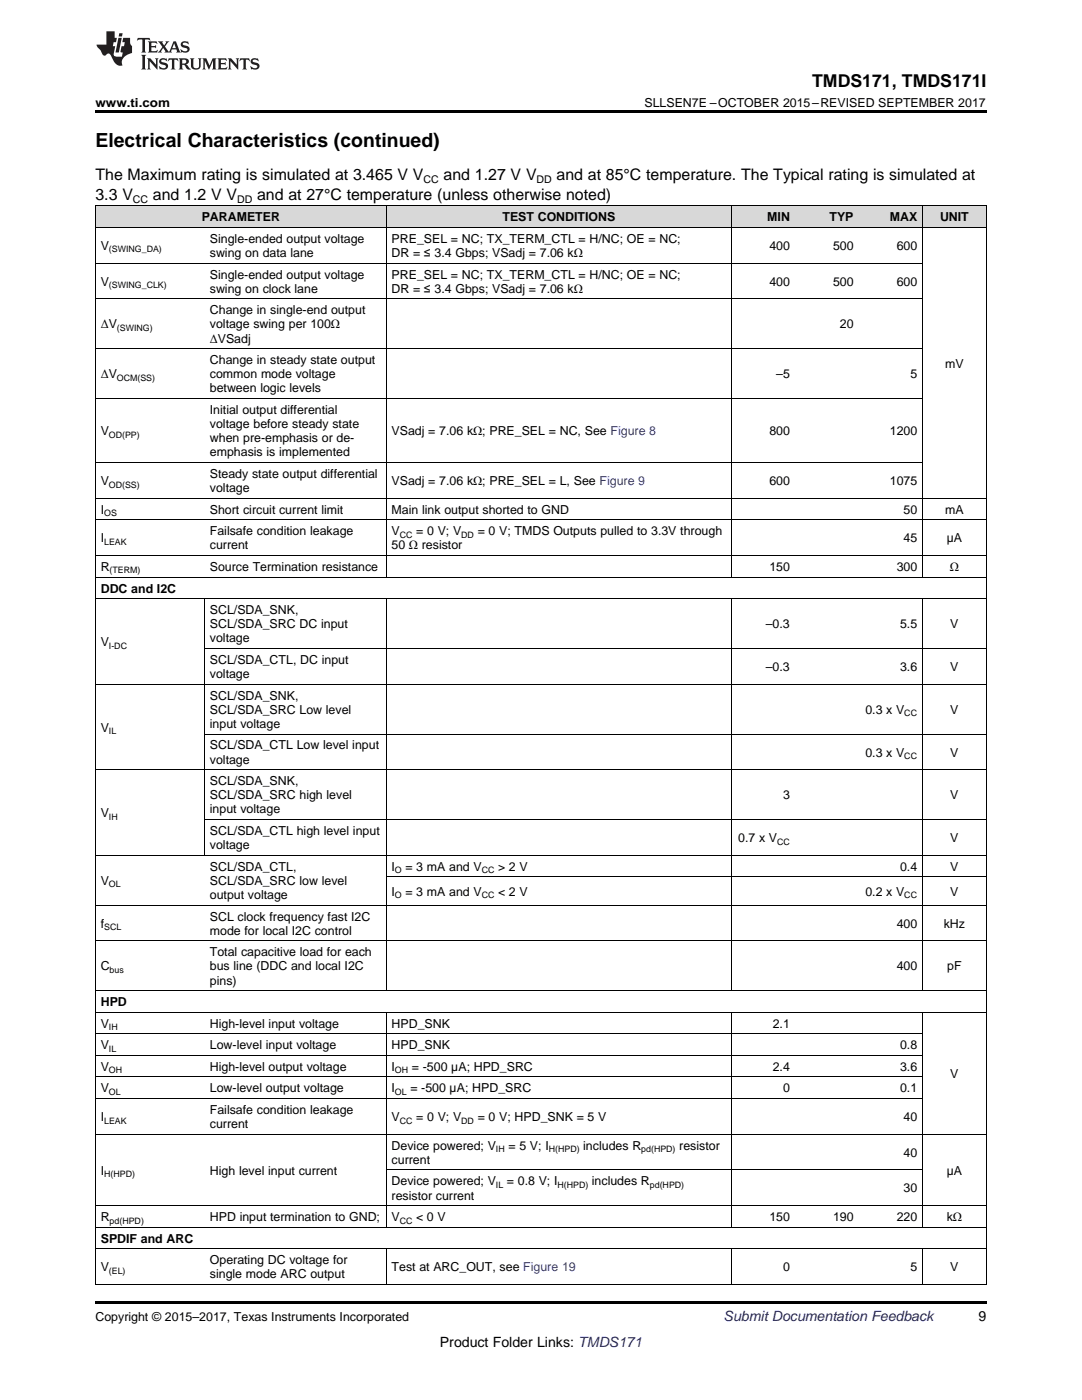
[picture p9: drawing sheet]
<svg xmlns="http://www.w3.org/2000/svg" width="216mm" height="279mm" viewBox="0 0 216 279" stroke-linecap="round" stroke-linejoin="round" font-family="sans-serif">
<defs><g id="words">
<text font-size="3.9" x="19" y="29.3">Electrical Characteristics (continued)</text>
<text font-size="3.5" x="162.1" y="17.3">TMDS171, TMDS171I</text>
<g font-size="3.2">
<text x="19" y="36">The Maximum rating is simulated at 3.465 V V</text>
<text x="88.5" y="36">and 1.27 V V</text>
<text x="111.1" y="36">and at 85°C temperature. The Typical rating is simulated at</text>
<text x="19" y="39.9">3.3 V</text>
<text x="30.5" y="39.9">and 1.2 V V</text>
<text x="51.3" y="39.9">and at 27°C temperature (unless otherwise noted)</text>
</g>
<text font-size="2.8" fill="#0000c8" x="144.4" y="263.6">Submit Documentation Feedback</text>
<g font-size="2.8">
<text x="195.3" y="263.6">9</text>
<text x="87.8" y="268.9">Product Folder Links: TMDS171</text>
</g>
<g font-size="2.5">
<text x="19" y="21.4">www.ti.com</text>
<text x="128.6" y="21.4">SLLSEN7E –OCTOBER 2015–REVISED SEPTEMBER 2017</text>
<text x="40.3" y="44.2">PARAMETER</text>
<text x="100.3" y="44.2">TEST CONDITIONS</text>
<text x="153.1" y="44.2">MIN</text>
<text x="165.5" y="44.2">TYP</text>
<text x="177.6" y="44.2">MAX</text>
<text x="187.6" y="44.2">UNIT</text>
<text x="20.1" y="49.9">V</text>
<text x="41.9" y="48.5">Single-ended output voltage</text>
<text x="41.9" y="51.3">swing on data lane</text>
<text x="78.1" y="48.5">PRE_SEL = NC; TX_TERM_CTL = H/NC; OE = NC;</text>
<text x="78.1" y="51.3">DR = ≤ 3.4 Gbps; VSadj = 7.06 kΩ</text>
<text x="153.5" y="49.9">400</text>
<text x="166.2" y="49.9">500</text>
<text x="178.9" y="49.9">600</text>
<text x="20.1" y="57">V</text>
<text x="41.9" y="55.6">Single-ended output voltage</text>
<text x="41.9" y="58.4">swing on clock lane</text>
<text x="78.1" y="55.6">PRE_SEL = NC; TX_TERM_CTL = H/NC; OE = NC;</text>
<text x="78.1" y="58.4">DR = ≤ 3.4 Gbps; VSadj = 7.06 kΩ</text>
<text x="153.5" y="57">400</text>
<text x="166.2" y="57">500</text>
<text x="178.9" y="57">600</text>
<text x="20.1" y="65.5">ΔV</text>
<text x="41.9" y="62.7">Change in single-end output</text>
<text x="41.9" y="65.5">voltage swing per 100Ω</text>
<text x="167.6" y="65.5">20</text>
<text x="41.9" y="68.4">ΔVSadj</text>
<text x="20.1" y="75.5">ΔV</text>
<text x="41.9" y="72.7">Change in steady state output</text>
<text x="41.9" y="75.5">common mode voltage</text>
<text x="154.9" y="75.5">–5</text>
<text x="181.7" y="75.5">5</text>
<text x="188.6" y="73.3">mV</text>
<text x="41.9" y="78.3">between logic levels</text>
<text x="41.9" y="82.6">Initial output differential</text>
<text x="20.1" y="86.9">V</text>
<text x="41.9" y="85.4">voltage before steady state</text>
<text x="41.9" y="88.3">when pre-emphasis or de-</text>
<text x="78.1" y="86.9">VSadj = 7.06 kΩ; PRE_SEL = NC, See Figure 8</text>
<text x="153.5" y="86.9">800</text>
<text x="177.6" y="86.9">1200</text>
<text x="41.9" y="91.1">emphasis is implemented</text>
<text x="41.9" y="95.4">Steady state output differential</text>
<text x="20.1" y="96.8">V</text>
<text x="41.9" y="98.2">voltage</text>
<text x="78.1" y="96.8">VSadj = 7.06 kΩ; PRE_SEL = L, See Figure 9</text>
<text x="153.5" y="96.8">600</text>
<text x="177.6" y="96.8">1075</text>
<text x="20.1" y="102.5">I</text>
<text x="41.9" y="102.5">Short circuit current limit</text>
<text x="41.9" y="106.8">Failsafe condition leakage</text>
<text x="78.1" y="102.5">Main link output shorted to GND</text>
<text x="78.1" y="106.8">V</text>
<text x="83" y="106.8">= 0 V; V</text>
<text x="95.3" y="106.8">= 0 V; TMDS Outputs pulled to 3.3V through</text>
<text x="180.3" y="102.5">50</text>
<text x="188.6" y="102.5">mA</text>
<text x="20.1" y="108.2">I</text>
<text x="20.1" y="113.9">R</text>
<text x="41.9" y="109.6">current</text>
<text x="41.9" y="113.9">Source Termination resistance</text>
<text x="78.1" y="109.6">50 Ω resistor</text>
<text x="153.5" y="113.9">150</text>
<text x="178.9" y="113.9">300</text>
<text x="180.3" y="108.2">45</text>
<text x="188.9" y="108.2">µA</text>
<text x="189.5" y="113.9">Ω</text>
<text x="20.1" y="118.3">DDC and I2C</text>
<text x="41.9" y="122.6">SCL/SDA_SNK,</text>
<text x="41.9" y="125.4">SCL/SDA_SRC DC input</text>
<text x="152.8" y="125.4">–0.3</text>
<text x="179.6" y="125.4">5.5</text>
<text x="189.6" y="125.4">V</text>
<text x="20.1" y="128.9">V</text>
<text x="41.9" y="128.2">voltage</text>
<text x="41.9" y="132.5">SCL/SDA_CTL, DC input</text>
<text x="41.9" y="135.3">voltage</text>
<text x="152.8" y="133.9">–0.3</text>
<text x="179.6" y="133.9">3.6</text>
<text x="189.6" y="133.9">V</text>
<text x="41.9" y="139.6">SCL/SDA_SNK,</text>
<text x="41.9" y="142.5">SCL/SDA_SRC Low level</text>
<text x="172.7" y="142.5">0.3 x V</text>
<text x="189.6" y="142.5">V</text>
<text x="20.1" y="146">V</text>
<text x="41.9" y="145.3">input voltage</text>
<text x="41.9" y="149.6">SCL/SDA_CTL Low level input</text>
<text x="41.9" y="152.4">voltage</text>
<text x="172.7" y="151">0.3 x V</text>
<text x="189.6" y="151">V</text>
<text x="41.9" y="156.7">SCL/SDA_SNK,</text>
<text x="41.9" y="159.5">SCL/SDA_SRC high level</text>
<text x="156.3" y="159.5">3</text>
<text x="189.6" y="159.5">V</text>
<text x="20.1" y="163.1">V</text>
<text x="41.9" y="162.3">input voltage</text>
<text x="41.9" y="166.7">SCL/SDA_CTL high level input</text>
<text x="41.9" y="169.5">voltage</text>
<text x="41.9" y="173.8">SCL/SDA_CTL,</text>
<text x="78.1" y="173.8">I</text>
<text x="80.9" y="173.8">= 3 mA and V</text>
<text x="99.4" y="173.8">&gt; 2 V</text>
<text x="147.3" y="168.1">0.7 x V</text>
<text x="179.6" y="173.8">0.4</text>
<text x="189.6" y="168.1">V</text>
<text x="189.6" y="173.8">V</text>
<text x="20.1" y="176.6">V</text>
<text x="41.9" y="176.6">SCL/SDA_SRC low level</text>
<text x="41.9" y="179.4">output voltage</text>
<text x="78.1" y="178.8">I</text>
<text x="80.9" y="178.8">= 3 mA and V</text>
<text x="99.4" y="178.8">&lt; 2 V</text>
<text x="172.7" y="178.8">0.2 x V</text>
<text x="189.6" y="178.8">V</text>
<text x="20.1" y="185.1">f</text>
<text x="41.9" y="183.7">SCL clock frequency fast I2C</text>
<text x="178.9" y="185.1">400</text>
<text x="188.3" y="185.1">kHz</text>
<text x="41.9" y="186.5">mode for local I2C control</text>
<text x="41.9" y="190.9">Total capacitive load for each</text>
<text x="20.1" y="193.7">C</text>
<text x="41.9" y="193.7">bus line (DDC and local I2C</text>
<text x="41.9" y="196.5">pins)</text>
<text x="178.9" y="193.7">400</text>
<text x="189" y="193.7">pF</text>
<text x="20.1" y="200.8">HPD</text>
<text x="20.1" y="205.1">V</text>
<text x="20.1" y="209.4">V</text>
<text x="41.9" y="205.1">High-level input voltage</text>
<text x="41.9" y="209.4">Low-level input voltage</text>
<text x="78.1" y="205.1">HPD_SNK</text>
<text x="78.1" y="209.4">HPD_SNK</text>
<text x="154.2" y="205.1">2.1</text>
<text x="179.6" y="209.4">0.8</text>
<text x="20.1" y="213.7">V</text>
<text x="41.9" y="213.7">High-level output voltage</text>
<text x="78.1" y="213.7">I</text>
<text x="82.2" y="213.7">= -500 µA; HPD_SRC</text>
<text x="154.2" y="213.7">2.4</text>
<text x="179.6" y="213.7">3.6</text>
<text x="189.6" y="215.1">V</text>
<text x="20.1" y="218">V</text>
<text x="41.9" y="218">Low-level output voltage</text>
<text x="78.1" y="218">I</text>
<text x="81.9" y="218">= -500 µA; HPD_SRC</text>
<text x="156.3" y="218">0</text>
<text x="179.6" y="218">0.1</text>
<text x="20.1" y="223.7">I</text>
<text x="41.9" y="222.3">Failsafe condition leakage</text>
<text x="41.9" y="225.1">current</text>
<text x="78.1" y="223.7">V</text>
<text x="83" y="223.7">= 0 V; V</text>
<text x="95.3" y="223.7">= 0 V; HPD_SNK = 5 V</text>
<text x="180.3" y="223.7">40</text>
<text x="78.1" y="229.4">Device powered; V</text>
<text x="78.1" y="232.3">current</text>
<text x="101.5" y="229.4">= 5 V; I</text>
<text x="116.4" y="229.4">includes R</text>
<text x="135.5" y="229.4">resistor</text>
<text x="180.3" y="230.9">40</text>
<text x="20.1" y="234.4">I</text>
<text x="41.9" y="234.4">High level input current</text>
<text x="78.1" y="236.6">Device powered; V</text>
<text x="78.1" y="239.4">resistor current</text>
<text x="101.1" y="236.6">= 0.8 V; I</text>
<text x="118.1" y="236.6">includes R</text>
<text x="180.3" y="238">30</text>
<text x="188.9" y="234.4">µA</text>
<text x="20.1" y="243.7">R</text>
<text x="41.9" y="243.7">HPD input termination to GND;</text>
<text x="78.1" y="243.7">V</text>
<text x="83" y="243.7">&lt; 0 V</text>
<text x="153.5" y="243.7">150</text>
<text x="166.2" y="243.7">190</text>
<text x="178.9" y="243.7">220</text>
<text x="188.9" y="243.7">kΩ</text>
<text x="20.1" y="248">SPDIF and ARC</text>
<text x="20.1" y="253.7">V</text>
<text x="41.9" y="252.3">Operating DC voltage for</text>
<text x="41.9" y="255.1">single mode ARC output</text>
<text x="78.1" y="253.7">Test at ARC_OUT, see Figure 19</text>
<text x="156.3" y="253.7">0</text>
<text x="181.7" y="253.7">5</text>
<text x="189.6" y="253.7">V</text>
<text x="19" y="263.6">Copyright © 2015–2017, Texas Instruments Incorporated</text>
</g>
<g font-size="2.1">
<text x="26.5" y="40.5">CC</text>
<text x="47.3" y="40.5">DD</text>
<text x="84.5" y="36.6">CC</text>
<text x="107.1" y="36.6">DD</text>
</g>
<g font-size="1.8">
<text x="21.7" y="50.4">(SWING_DA)</text>
<text x="21.7" y="57.5">(SWING_CLK)</text>
<text x="23.3" y="66">(SWING)</text>
<text x="23.3" y="76">OCM(SS)</text>
<text x="21.7" y="87.3">OD(PP)</text>
<text x="21.7" y="97.3">OD(SS)</text>
<text x="20.8" y="103">OS</text>
<text x="79.8" y="107.3">CC</text>
<text x="92" y="107.3">DD</text>
<text x="20.8" y="108.7">LEAK</text>
<text x="21.9" y="114.4">(TERM)</text>
<text x="21.7" y="129.4">I-DC</text>
<text x="180.4" y="142.9">CC</text>
<text x="21.7" y="146.5">IL</text>
<text x="180.4" y="151.5">CC</text>
<text x="21.7" y="163.6">IH</text>
<text x="155" y="168.6">CC</text>
<text x="21.7" y="177.1">OL</text>
<text x="78.8" y="174.3">O</text>
<text x="78.8" y="179.2">O</text>
<text x="96.1" y="174.3">CC</text>
<text x="96.1" y="179.2">CC</text>
<text x="180.4" y="179.2">CC</text>
<text x="20.8" y="185.6">SCL</text>
<text x="21.9" y="194.2">bus</text>
<text x="21.7" y="205.6">IH</text>
<text x="21.7" y="209.9">IL</text>
<text x="21.7" y="214.2">OH</text>
<text x="78.8" y="214.2">OH</text>
<text x="21.7" y="218.5">OL</text>
<text x="78.8" y="218.5">OL</text>
<text x="20.8" y="224.2">LEAK</text>
<text x="79.8" y="224.2">CC</text>
<text x="92" y="224.2">DD</text>
<text x="99" y="229.9">IH</text>
<text x="109.5" y="229.9">H(HPD)</text>
<text x="127.9" y="229.9">pd(HPD)</text>
<text x="20.8" y="234.9">H(HPD)</text>
<text x="99" y="237.1">IL</text>
<text x="111.2" y="237.1">H(HPD)</text>
<text x="129.7" y="237.1">pd(HPD)</text>
<text x="21.9" y="244.2">pd(HPD)</text>
<text x="79.8" y="244.2">CC</text>
<text x="21.7" y="254.2">(EL)</text>
</g>
</g></defs>
<g fill="#d8d8d8">
<path d="M19 41.1h21.8v4.3h-21.8z"/>
<path d="M40.8 41.1h36.3v4.3h-36.3z"/>
<path d="M77.1 41.1h39.9v4.3h-39.9z"/>
<path d="M117 41.1h29v4.3h-29z"/>
<path d="M146 41.1h12.7v4.3h-12.7z"/>
<path d="M158.7 41.1h12.7v4.3h-12.7z"/>
<path d="M171.4 41.1h12.7v4.3h-12.7z"/>
<path d="M184.1 41.1h12.7v4.3h-12.7z"/>
</g>
<path d="M19 22h177.8v.5h-177.8zM19 259.7h177.8v.5h-177.8z" fill="#000"/>
<g fill="none" stroke="#000" stroke-width=".2">
<path d="M19 59.6h165.1M19 52.5h165.1M19 45.4h177.8M19 41.1h177.8M19.1 41.1v215.3M77 41.1v74.1M146 41.1v74.1M184.1 41.1v74.1M196.8 41.1v215.3M19 79.5h165.1M19 69.6h165.1M19 99.4h177.8"/>
<path d="M19 92.3h165.1M19 119.5h177.8M19 115.2h177.8M19 110.9h177.8M19 103.7h177.8M40.8 119.5v51.2M77 119.5v78.3M146 119.5v78.3M184.1 119.5v78.3M19 136.5h177.8M40.8 129.4h156M19 153.6h177.8"/>
<path d="M40.8 146.5h156M19 170.7h177.8M40.8 163.6h156M77.1 175h119.7M19 197.7h177.8M19 187.8h177.8M19 180.6h177.8M19 219.2h165.1M19 214.9h165.1M19 210.6h165.1M19 206.3h165.1M19 202h177.8"/>
<path d="M77 202.1v42.9M146 202.1v42.9M184.1 202.1v42.9M19 226.4h177.8M77.1 233.5h107M19 256.3h177.8M19 249.2h177.8M19 244.9h177.8M19 240.6h177.8M77 249.3v7.1M146 249.3v7.1M184.1 249.3v7.1"/>
</g>
<g fill="#231f20">
<path d="M27.5 7.6l-.1 .5 .4-.2h.6v.1v2.1l-.2 .4h1l-.3-.4v-2.1l.1-.1h.5l.5 .2-.2-.5zM29.5 8.3l.2 .3v1.5l-.2 .4h1.8l.2-.6a1.04 1.04 0 0 1-1.3 .2v-.7h.6l.3 .2v-.6l-.3 .2h-.6v-.6l.8-.1 .4 .3-.2-.5zM31.5 8.3l.9 1.1-.9 1.1h.8l-.2-.2 .5-.7 .4 .7-.2 .2h1.5l-.1-.2 .1-.4h.9l.1 .4-.2 .2h1l-.3-.3-.7-1.9h-.5l-.9 2-.8-1 .9-1h-.8l.1 .3-.3 .5-.4-.6 .2-.2zM34.7 8.6l.4 1h-.7zM36.3 8.4a.63 .63 0 0 0-.2 .7 .63 .63 0 0 0 .6 .4l.6 .2 .1 .2a.75 .75 0 0 1-.7 .4 .75 .75 0 0 1-.6-.5l.1 .7 .1-.1a1.11 1.11 0 0 0 1.5-.6 1.13 1.13 0 0 0-1.2-.8l-.1-.4a1.04 1.04 0 0 1 1.2 .2l-.2-.5-.1 .1-.5-.2zM28.2 10.9l.2 .4v2.2l-.2 .4h1l-.3-.4v-2.2l.3-.4zM29.3 11.6l.3 .4v1.5l-.3 .4h.8l-.2-.4v-1.3l1.5 1.7v-1.9l.2-.4h-.7l.2 .4v.9l-1.1-1.3zM32 11.8a.62 .62 0 0 0-.2 .7 .62 .62 0 0 0 .6 .4l.6 .1 .1 .3a.76 .76 0 0 1-.7 .3 .76 .76 0 0 1-.6-.4l.1 .7 .1-.1a1.11 1.11 0 0 0 1.5-.6 1.13 1.13 0 0 0-1.2-.8l-.1-.4a1.04 1.04 0 0 1 1.2 .2l-.2-.6-.1 .1-.5-.1zM33.7 11.6l-.2 .6a.61 .61 0 0 1 .8-.3v1.6l-.2 .4h.9l-.2-.4v-1.6a.63 .63 0 0 1 .8 .3l-.2-.6zM35.6 11.6l.3 .4v1.5l-.3 .4h1l-.2-.2v-.8l.5 .2a.76 .76 0 0 0 1.2 .7l-1-1a.58 .58 0 0 0 .6-.5 .58 .58 0 0 0-.5-.6zM36.4 11.9h.1a.45 .45 0 0 1 .5 .1 .45 .45 0 0 1 .1 .5l-.7 .2zM37.9 11.6l.2 .2a2.17 2.17 0 0 0 .3 1.9 .99 .99 0 0 0 1.6-.6v-1.1l.2-.4h-.7l.2 .2a1.92 1.92 0 0 1-.2 1.8 .6 .6 0 0 1-.9-.5v-1.1l.2-.4zM40.4 11.6l.2 .4v1.5l-.2 .4h.7l-.2-.4v-1.4l.8 1.8 .8-1.8v1.4l-.2 .4h.9l-.2-.4v-1.5l.2-.4h-.8l-.6 1.5-.6-1.5zM43.4 11.6l.2 .4v1.5l-.2 .4h1.8l.2-.6a1.04 1.04 0 0 1-1.3 .1v-.6h.5l.4 .2v-.6l-.4 .2h-.5v-.7h.8l.3 .3-.1-.6zM45.5 11.6l.2 .4v1.5l-.2 .4h.7l-.2-.4v-1.3l1.5 1.7v-1.9l.2-.4h-.7l.2 .4v.9l-1.1-1.3zM47.9 11.6l-.1 .6a.61 .61 0 0 1 .8-.3v1.6l-.3 .4h1l-.3-.4 .1-1.6a.63 .63 0 0 1 .7 .3l-.1-.6zM50.2 11.8a.62 .62 0 0 0-.2 .7 .62 .62 0 0 0 .6 .4l.6 .1 .2 .3a.76 .76 0 0 1-.8 .3 .76 .76 0 0 1-.6-.4l.1 .7 .2-.1a1.11 1.11 0 0 0 1.5-.6 1.13 1.13 0 0 0-1.3-.8l-.1-.4a1.04 1.04 0 0 1 1.2 .2l-.1-.6-.2 .1-.5-.1z"/>
<path d="M21.2 6.3v2.6h-1.9l.1 .4 .7 .9a.91 .91 0 0 0 1 .8 .56 .56 0 0 1 .5-.3 .56 .56 0 0 1 .5 .3l.4 .8a1.53 1.53 0 0 0 1.9 1.2 1.54 1.54 0 0 1 1-2.1l.9-.3v-1.4a1.52 1.52 0 0 1-.3-1.6h-1.4l-.2 .8h.5l-.2 .8h-.4l-.2 1v.2l.4 .1-.2 .8a1.93 1.93 0 0 1-1.6-.3l.3-1.8h-.5l.2-.8h.4l.2-.8h-.4v-1.3zM23.6 7.6l-.6 2.9h.7l.6-2.9zM23.8 6.6l-.1 .7h.6l.2-.7z"/>
</g>
<use href="#words"/>
</svg>
